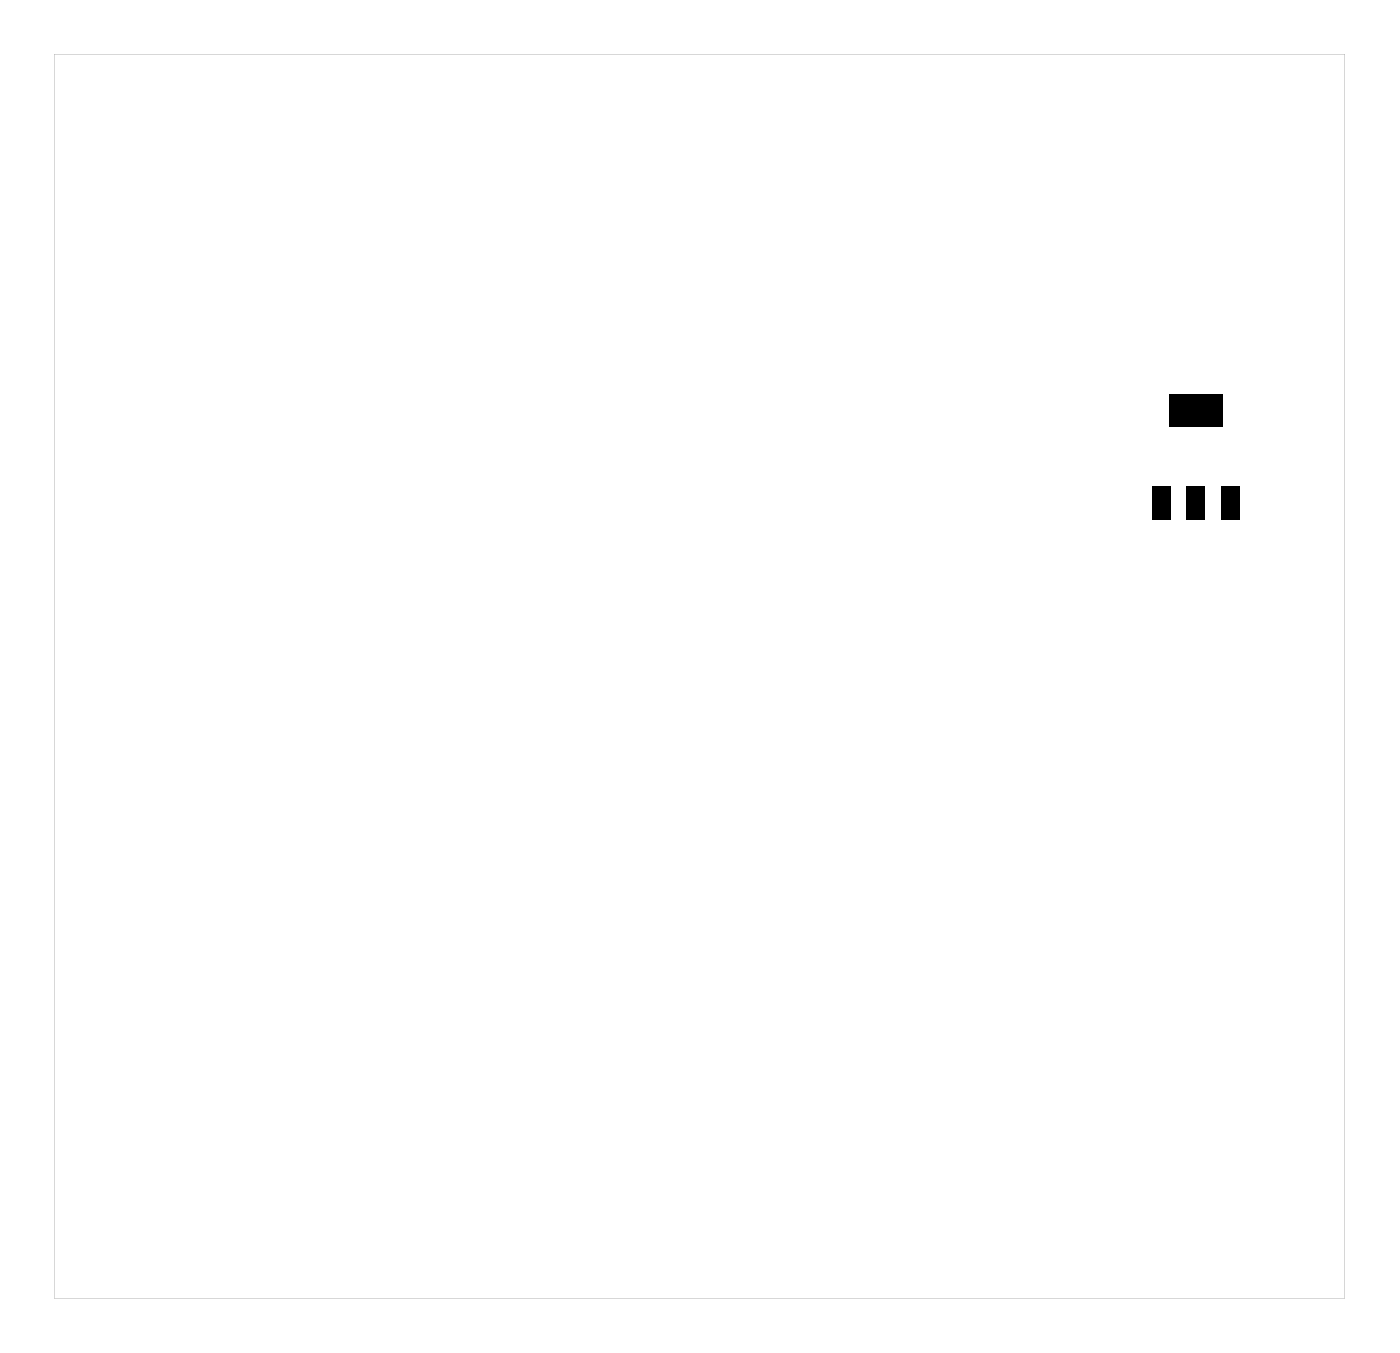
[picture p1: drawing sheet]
<svg xmlns="http://www.w3.org/2000/svg" width="94mm" height="91mm" viewBox="0 0 94 91" stroke-linecap="round" stroke-linejoin="round" font-family="sans-serif">
<g fill="#000">
<path d="M77.2 32.6h1.3v2.3h-1.3zM78.4 26.4h3.6v2.2h-3.6zM79.6 32.6h1.2v2.3h-1.2zM81.9 32.6h1.2v2.3h-1.2z"/>
<path d="M3.6 3.6v83.4h86.5v-83.4zM3.6 3.6h86.5v83.4h-86.5z"/>
</g>
</svg>
